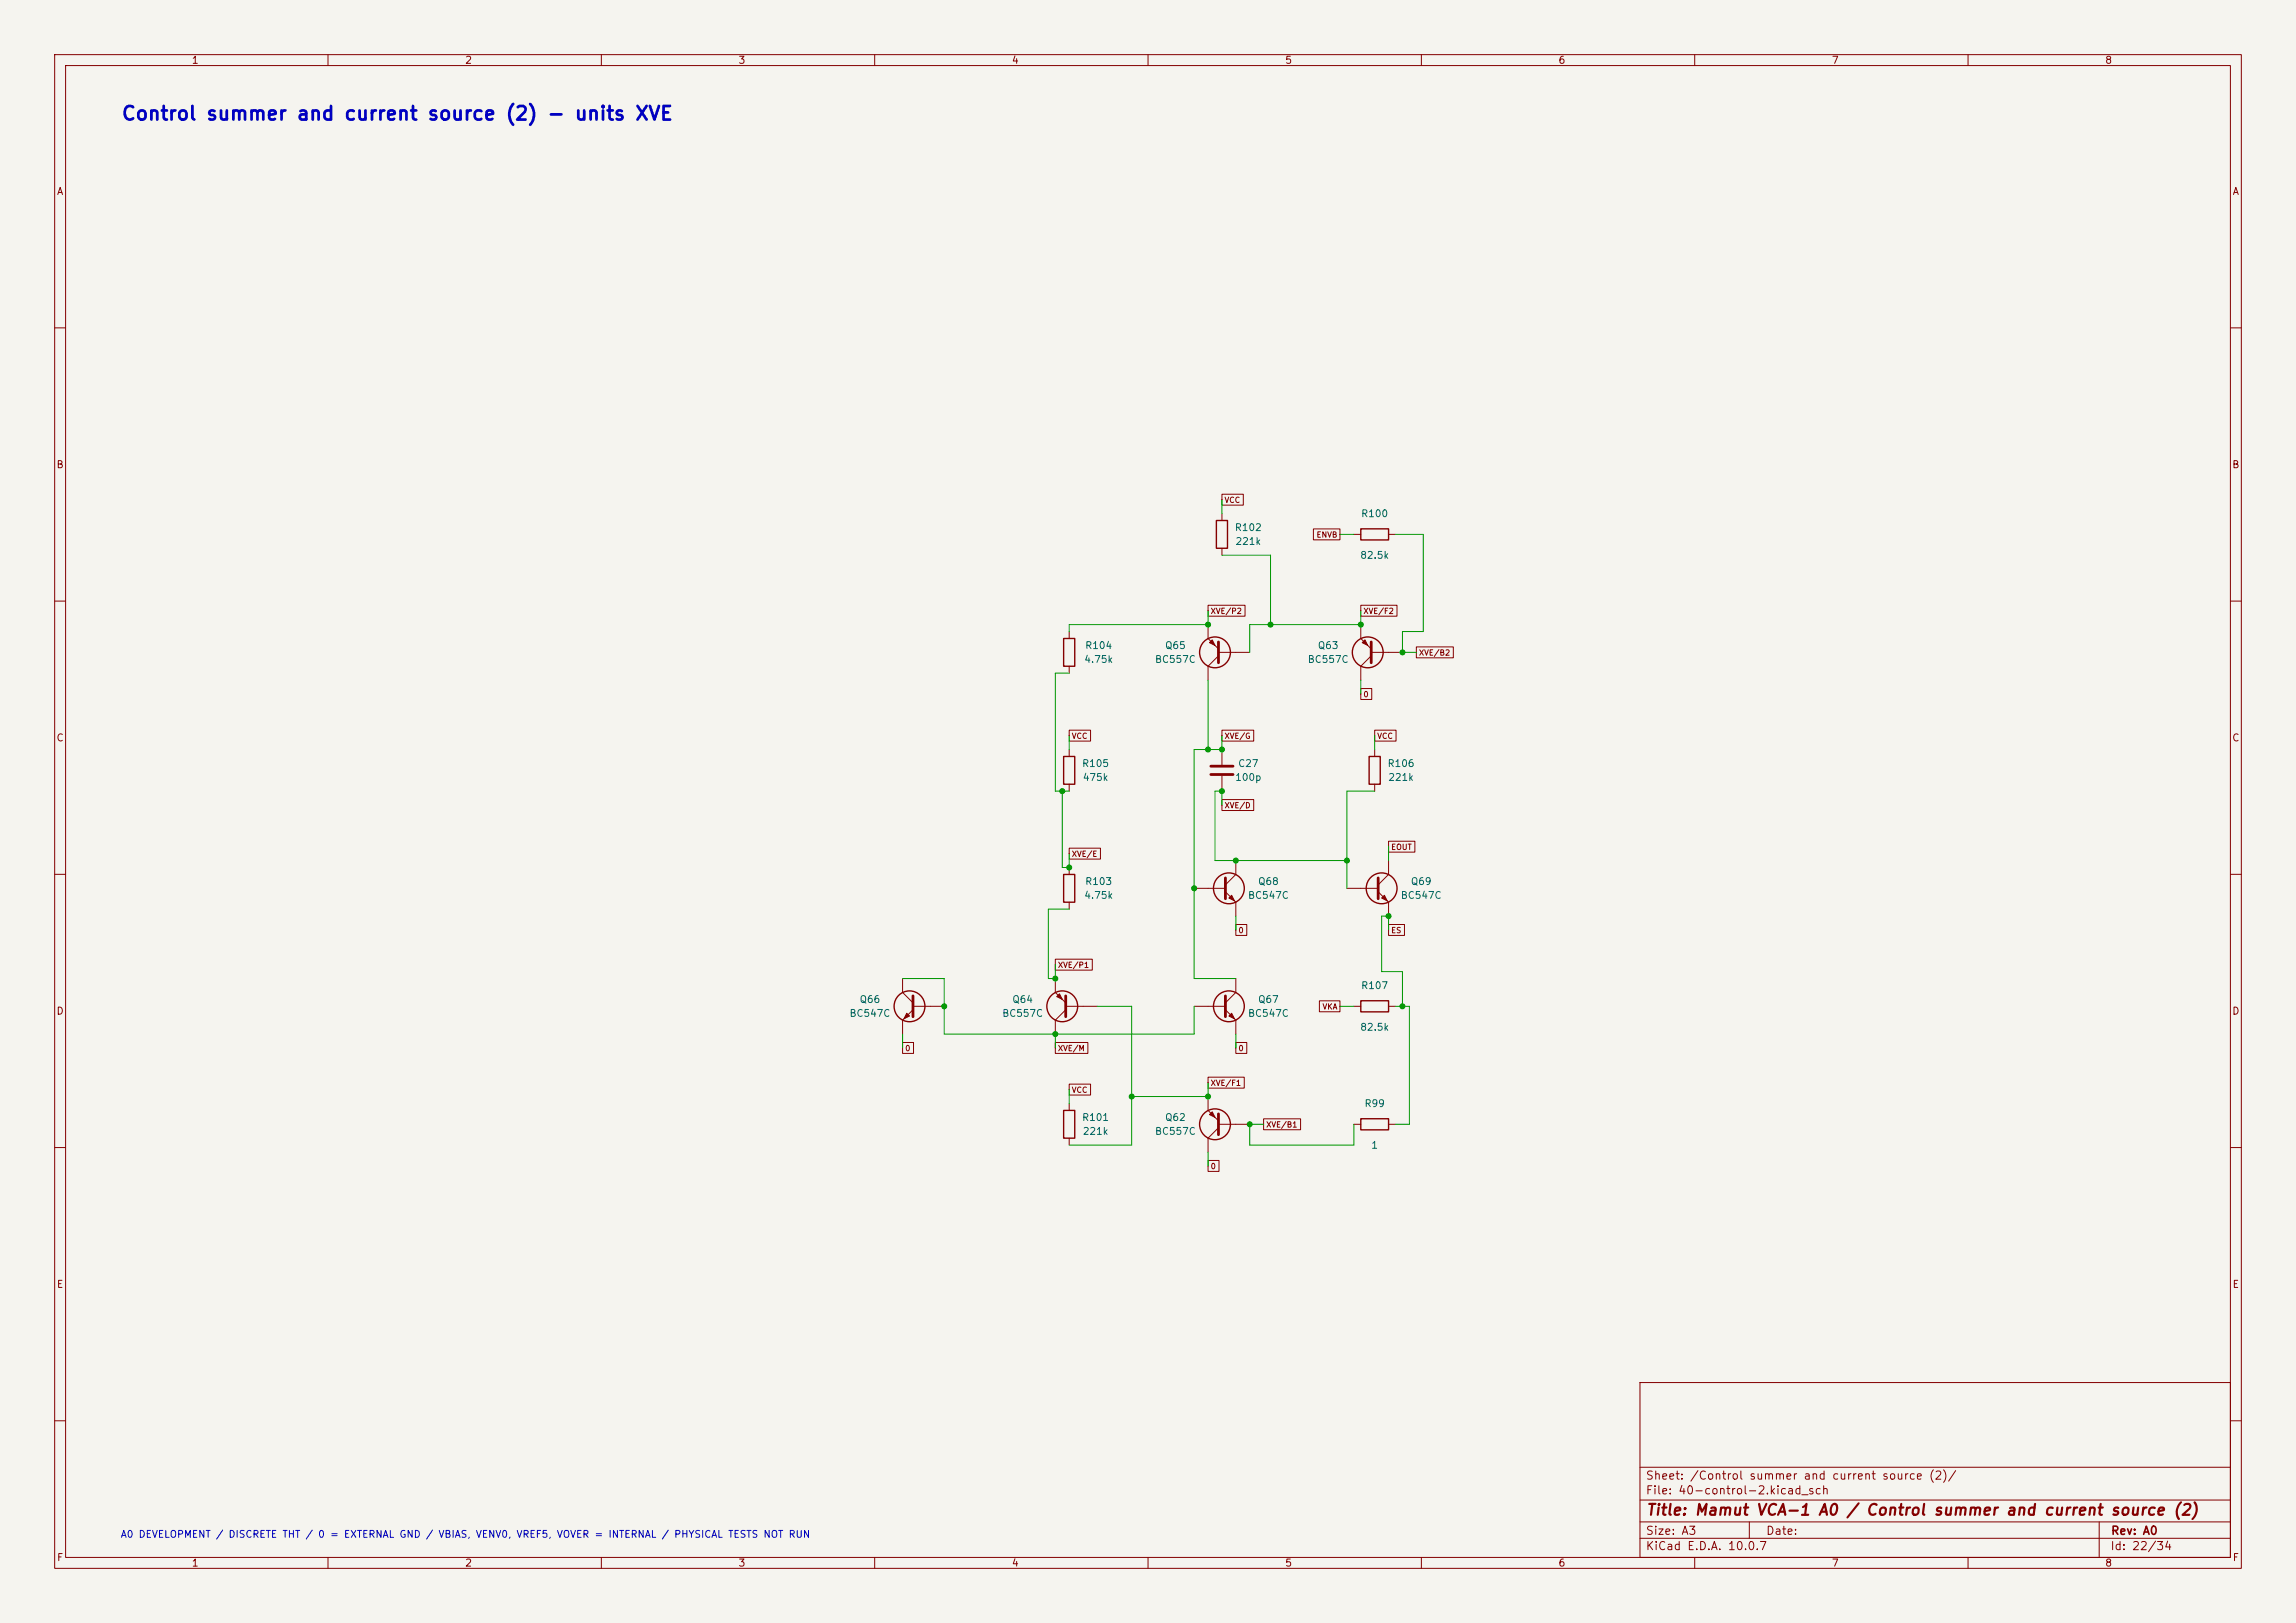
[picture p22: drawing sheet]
<svg xmlns="http://www.w3.org/2000/svg" width="420mm" height="297mm" viewBox="0 0 420 297" stroke-linecap="round" stroke-linejoin="round" font-family="sans-serif">
<defs><g id="words">
<text font-size="2.5" fill="#0000c2" x="22.1" y="22.6">Control summer and current source (2) - units XVE</text>
<text font-size="2" fill="#840000" x="301" y="277.8">Title: Mamut VCA-1 A0 / Control summer and current source (2)</text>
<g font-size="1.5" fill="#840000">
<text x="300.9" y="273.8">File: 40-control-2.kicad_sch</text>
<text x="300.9" y="271.1">Sheet: /Control summer and current source (2)/</text>
<text x="300.9" y="281.2">Size: A3</text>
<text x="322.9" y="281.2">Date:</text>
<text x="386" y="281.2">Rev: A0</text>
<text x="300.9" y="284">KiCad E.D.A. 10.0.7</text>
<text x="385.9" y="284">Id: 22/34</text>
</g>
<g font-size="1.3" fill="#840000">
<text x="35" y="12">1</text>
<text x="85" y="12">2</text>
<text x="135" y="12">3</text>
<text x="185" y="12">4</text>
<text x="235" y="12">5</text>
<text x="285" y="12">6</text>
<text x="335" y="12">7</text>
<text x="385" y="12">8</text>
<text x="10.3" y="36">A</text>
<text x="408.3" y="36">A</text>
<text x="10.2" y="86">B</text>
<text x="408.2" y="86">B</text>
<text x="10.2" y="136">C</text>
<text x="408.2" y="136">C</text>
<text x="10.2" y="186">D</text>
<text x="408.2" y="186">D</text>
<text x="10.3" y="236">E</text>
<text x="408.3" y="236">E</text>
<text x="10.3" y="286">F</text>
<text x="35" y="287">1</text>
<text x="85" y="287">2</text>
<text x="135" y="287">3</text>
<text x="185" y="287">4</text>
<text x="235" y="287">5</text>
<text x="285" y="287">6</text>
<text x="335" y="287">7</text>
<text x="385" y="287">8</text>
<text x="408.3" y="286">F</text>
</g>
<g font-size="1.3" fill="#006464">
<text x="248.9" y="94.9">R100</text>
<text x="225.8" y="97.5">R102</text>
<text x="225.9" y="100">221k</text>
<text x="248.7" y="102.6">82.5k</text>
<text x="198.4" y="119.1">R104</text>
<text x="213" y="119.1">Q65</text>
<text x="240.9" y="119.1">Q63</text>
<text x="198.2" y="121.6">4.75k</text>
<text x="211.2" y="121.6">BC557C</text>
<text x="239.1" y="121.6">BC557C</text>
<text x="197.8" y="140.7">R105</text>
<text x="198" y="143.2">475k</text>
<text x="225.8" y="143.2">100p</text>
<text x="226.4" y="140.7">C27</text>
<text x="253.7" y="140.7">R106</text>
<text x="253.8" y="143.2">221k</text>
<text x="198.2" y="164.8">4.75k</text>
<text x="198.4" y="162.3">R103</text>
<text x="228.2" y="164.8">BC547C</text>
<text x="230" y="162.3">Q68</text>
<text x="256.1" y="164.8">BC547C</text>
<text x="258" y="162.3">Q69</text>
<text x="157.1" y="183.8">Q66</text>
<text x="185.1" y="183.8">Q64</text>
<text x="230" y="183.8">Q67</text>
<text x="248.9" y="181.3">R107</text>
<text x="155.3" y="186.4">BC547C</text>
<text x="183.2" y="186.4">BC557C</text>
<text x="228.2" y="186.4">BC547C</text>
<text x="248.7" y="188.9">82.5k</text>
<text x="249.5" y="202.9">R99</text>
<text x="197.8" y="205.4">R101</text>
<text x="198" y="208">221k</text>
<text x="211.2" y="208">BC557C</text>
<text x="213" y="205.4">Q62</text>
<text x="250.7" y="210.5">1</text>
</g>
<text font-size="1.3" fill="#0000c2" x="22" y="281.7">A0 DEVELOPMENT / DISCRETE THT / 0 = EXTERNAL GND / VBIAS, VENV0, VREF5, VOVER = INTERNAL / PHYSICAL TESTS NOT RUN</text>
<g font-size="1" fill="#840000">
<text x="223.9" y="92.3">VCC</text>
<text x="240.7" y="98.6">ENVB</text>
<text x="221.4" y="112.6">XVE/P2</text>
<text x="249.3" y="112.6">XVE/F2</text>
<text x="259.5" y="120.2">XVE/B2</text>
<text x="249.3" y="127.8">0</text>
<text x="196" y="135.4">VCC</text>
<text x="223.9" y="135.4">XVE/G</text>
<text x="251.8" y="135.4">VCC</text>
<text x="223.9" y="148.1">XVE/D</text>
<text x="254.4" y="155.8">EOUT</text>
<text x="196" y="157">XVE/E</text>
<text x="226.4" y="171">0</text>
<text x="254.4" y="171">ES</text>
<text x="193.4" y="177.4">XVE/P1</text>
<text x="241.8" y="185">VKA</text>
<text x="165.5" y="192.6">0</text>
<text x="193.4" y="192.6">XVE/M</text>
<text x="226.4" y="192.6">0</text>
<text x="196" y="200.2">VCC</text>
<text x="221.4" y="198.9">XVE/F1</text>
<text x="231.5" y="206.6">XVE/B1</text>
<text x="221.4" y="214.2">0</text>
</g>
</g></defs>
<path d="M0 0h420v297h-420z" fill="#f5f4ef" stroke="#f5f4ef" stroke-width=".18"/>
<g fill="none" stroke="#840000" stroke-width=".18">
<path d="M10 10h400v277h-400zM12 12h396v273h-396zM60 10v2M110 10v2M160 10v2M210 10v2M260 10v2M310 10v2M360 10v2M10 60h2M408 60h2M223.5 90.4h3.9v2h-3.9z"/>
<path d="M223.5 94v1.3M240.3 96.8h4.8v2h-4.8zM247.6 97.8h1.3M254 97.8h1.3M10 110h2M195.6 115.6v1.2M221 110.8h6.7v2h-6.7zM221 114.3v2.5l1.9 1.9M222.9 119.4h5.7M223.5 100.3v1.3M248.9 110.8h6.6v2h-6.6zM248.9 114.3v2.5l1.9 1.9"/>
<path d="M250.8 119.4h5.7M259.1 118.4h6.7v2h-6.7zM408 110h2M195.6 133.6h3.9v2h-3.9zM195.6 121.9v1.3M195.6 137.2v1.2M222.9 120l-1.9 1.9v2.6M223.5 133.6h5.8v2h-5.8zM223.5 137.2v2.8M248.9 126h2v2h-2zM250.8 120l-1.9 1.9v2.6M251.5 133.6h3.9v2h-3.9z"/>
<path d="M251.5 137.2v1.2M10 160h2M195.6 155.2h5.7v2h-5.7zM195.6 143.5v1.3M195.6 158.8v1.2M223.5 146.3h5.8v2h-5.8zM223.5 142v2.8M226.1 157.5v2.5l-1.9 1.9M251.5 143.5v1.3M254 153.9h4.8v2h-4.8zM254 157.5v2.5l-1.9 1.9M408 160h2"/>
<path d="M165.1 179.1v2.5l1.9 1.9M193 175.5h6.8v2h-6.8zM193 179.1v2.5l1.9 1.9M195.6 165.1v1.3M218.4 162.6h5.8M224.2 163.2l1.9 1.9v2.5M226.1 169.2h2v2h-2zM226.1 179.1v2.5l-1.9 1.9M246.4 162.6h5.7M252.1 163.2l1.9 1.9v2.5M254 169.2h2.9v2h-2.9zM165.1 190.8h2v2h-2z"/>
<path d="M167 184.2h5.7M167 184.8l-1.9 1.9v2.5M193 190.8h6v2h-6zM194.9 184.2h5.8M194.9 184.8l-1.9 1.9v2.5M195.6 198.4h3.9v2h-3.9zM218.4 184.2h5.8M221 197.1h6.6v2h-6.6zM224.2 184.8l1.9 1.9v2.5M226.1 190.8h2v2h-2zM241.3 183.1h3.8v2.1h-3.8zM247.6 184.2h1.3"/>
<path d="M254 184.2h1.3M10 210h2M195.6 201.9v1.3M195.6 208.3v1.3M221 212.4h2v2h-2zM221 200.7v2.5l1.9 1.9M222.9 205.7h5.7M222.9 206.4l-1.9 1.9v2.5M231.1 204.7h6.8v2h-6.8zM247.6 205.7h1.3M254 205.7h1.3M408 210h2"/>
<path d="M300 253h108v32h-108zM10 260h2M300 278.5h108M300 274.5h108M300 268.5h108M320 278.5v3M384 278.5v6.5M408 260h2M60 285v2M110 285v2M160 285v2M210 285v2"/>
<path d="M260 285v2M300 281.5h108M310 285v2M360 285v2"/>
</g>
<g fill="none" stroke="#840000" stroke-width=".25">
<path d="M222.5 95.3h2v5h-2zM248.9 96.8h5.1v2h-5.1zM194.6 116.8h2v5.1h-2zM194.6 138.4h2v5.1h-2zM250.4 138.4h2.1v5.1h-2.1zM194.6 160h2v5.1h-2zM248.9 183.1h5.1v2.1h-5.1zM194.6 203.2h2v5.1h-2zM248.9 204.7h5.1v2.1h-5.1z"/>
<circle cx="222.2" cy="119.4" r="2.82"/>
<circle cx="250.2" cy="119.4" r="2.82"/>
<circle cx="224.8" cy="162.6" r="2.82"/>
<circle cx="252.7" cy="162.6" r="2.82"/>
<circle cx="166.4" cy="184.1" r="2.82"/>
<circle cx="194.3" cy="184.1" r="2.82"/>
<circle cx="224.8" cy="184.1" r="2.82"/>
<circle cx="222.2" cy="205.7" r="2.82"/>
</g>
<path d="M222.9 117.5v3.8M250.8 117.5v3.8M221.5 141.7h4.1M221.5 140.2h4.1M224.2 160.7v3.8M252.1 160.7v3.8M167 182.2v3.9M194.9 182.2v3.9M224.2 182.2v3.9M222.9 203.8v3.8" fill="none" stroke="#840000" stroke-width=".51"/>
<g fill="#840000" stroke="#840000" stroke-width=".18">
<path d="M225.3 163.8l.5 1-1-.5z"/>
<path d="M221.2 204l.5-.5 .5 1z"/>
<path d="M252.7 164.3l.5-.5 .5 1z"/>
<path d="M225.3 185.4l.5 1-1-.5z"/>
<path d="M193.3 182.4l.5-.5 .5 1z"/>
<path d="M165.9 185.4l.5 .5-1 .5z"/>
<path d="M249.2 117.6l.5-.5 .5 1z"/>
<path d="M221.2 117.6l.5-.5 .5 1z"/>
</g>
<g fill="none" stroke="#009600" stroke-width=".18">
<path d="M223.5 91.4v2.6M245.1 97.8h2.5M255.3 97.8h5v17.8h-3.8v3.8h2.6M221 111.8v2.5h-25.4v1.3M223.5 101.6h8.9v12.7M248.9 111.8v2.5h-20.3v5.1M195.6 123.2h-2.6v21.6h2.6M195.6 134.6v2.6M221 124.5v12.7M223.5 134.6v2.6h-5.1v41.9h7.7M248.9 124.5v2.5M251.5 134.6v2.6"/>
<path d="M194.3 144.8v14h1.3v-2.6M223.5 147.3v-2.5h-1.3v12.7h24.2M251.5 144.8h-5.1v17.8M254 154.9v2.6M165.1 179.1h7.6v10.1h45.7v-5M195.6 166.4h-3.8v12.7h1.2v-2.6M226.1 167.6v2.6M254 170.2v-2.6h-1.3v10.2h3.8v6.4M165.1 189.2v2.6M193 189.2v2.6M195.6 199.4v2.5M200.7 184.2h6.3v25.4h-11.4"/>
<path d="M221 198.1v2.6h-14M226.1 189.2v2.6M245.1 184.2h2.5M255.3 184.2h2.5v21.5h-2.5M221 210.8v2.6M231.1 205.7h-2.5v3.9h19v-3.9"/>
</g>
<g fill="#009600" stroke="#009600" stroke-width=".18">
<circle cx="194.3" cy="144.8" r=".46"/>
<circle cx="195.6" cy="158.8" r=".46"/>
<circle cx="228.6" cy="205.7" r=".46"/>
<circle cx="218.4" cy="162.6" r=".46"/>
<circle cx="226.1" cy="157.5" r=".46"/>
<circle cx="246.4" cy="157.5" r=".46"/>
<circle cx="256.5" cy="184.2" r=".46"/>
<circle cx="254" cy="167.6" r=".46"/>
<circle cx="221" cy="200.7" r=".46"/>
<circle cx="193" cy="179.1" r=".46"/>
<circle cx="207" cy="200.7" r=".46"/>
<circle cx="193" cy="189.2" r=".46"/>
<circle cx="172.7" cy="184.2" r=".46"/>
<circle cx="232.4" cy="114.3" r=".46"/>
<circle cx="221" cy="114.3" r=".46"/>
<circle cx="248.9" cy="114.3" r=".46"/>
<circle cx="256.5" cy="119.4" r=".46"/>
<circle cx="223.5" cy="144.8" r=".46"/>
<circle cx="221" cy="137.2" r=".46"/>
<circle cx="223.5" cy="137.2" r=".46"/>
</g>
<use href="#words"/>
</svg>
